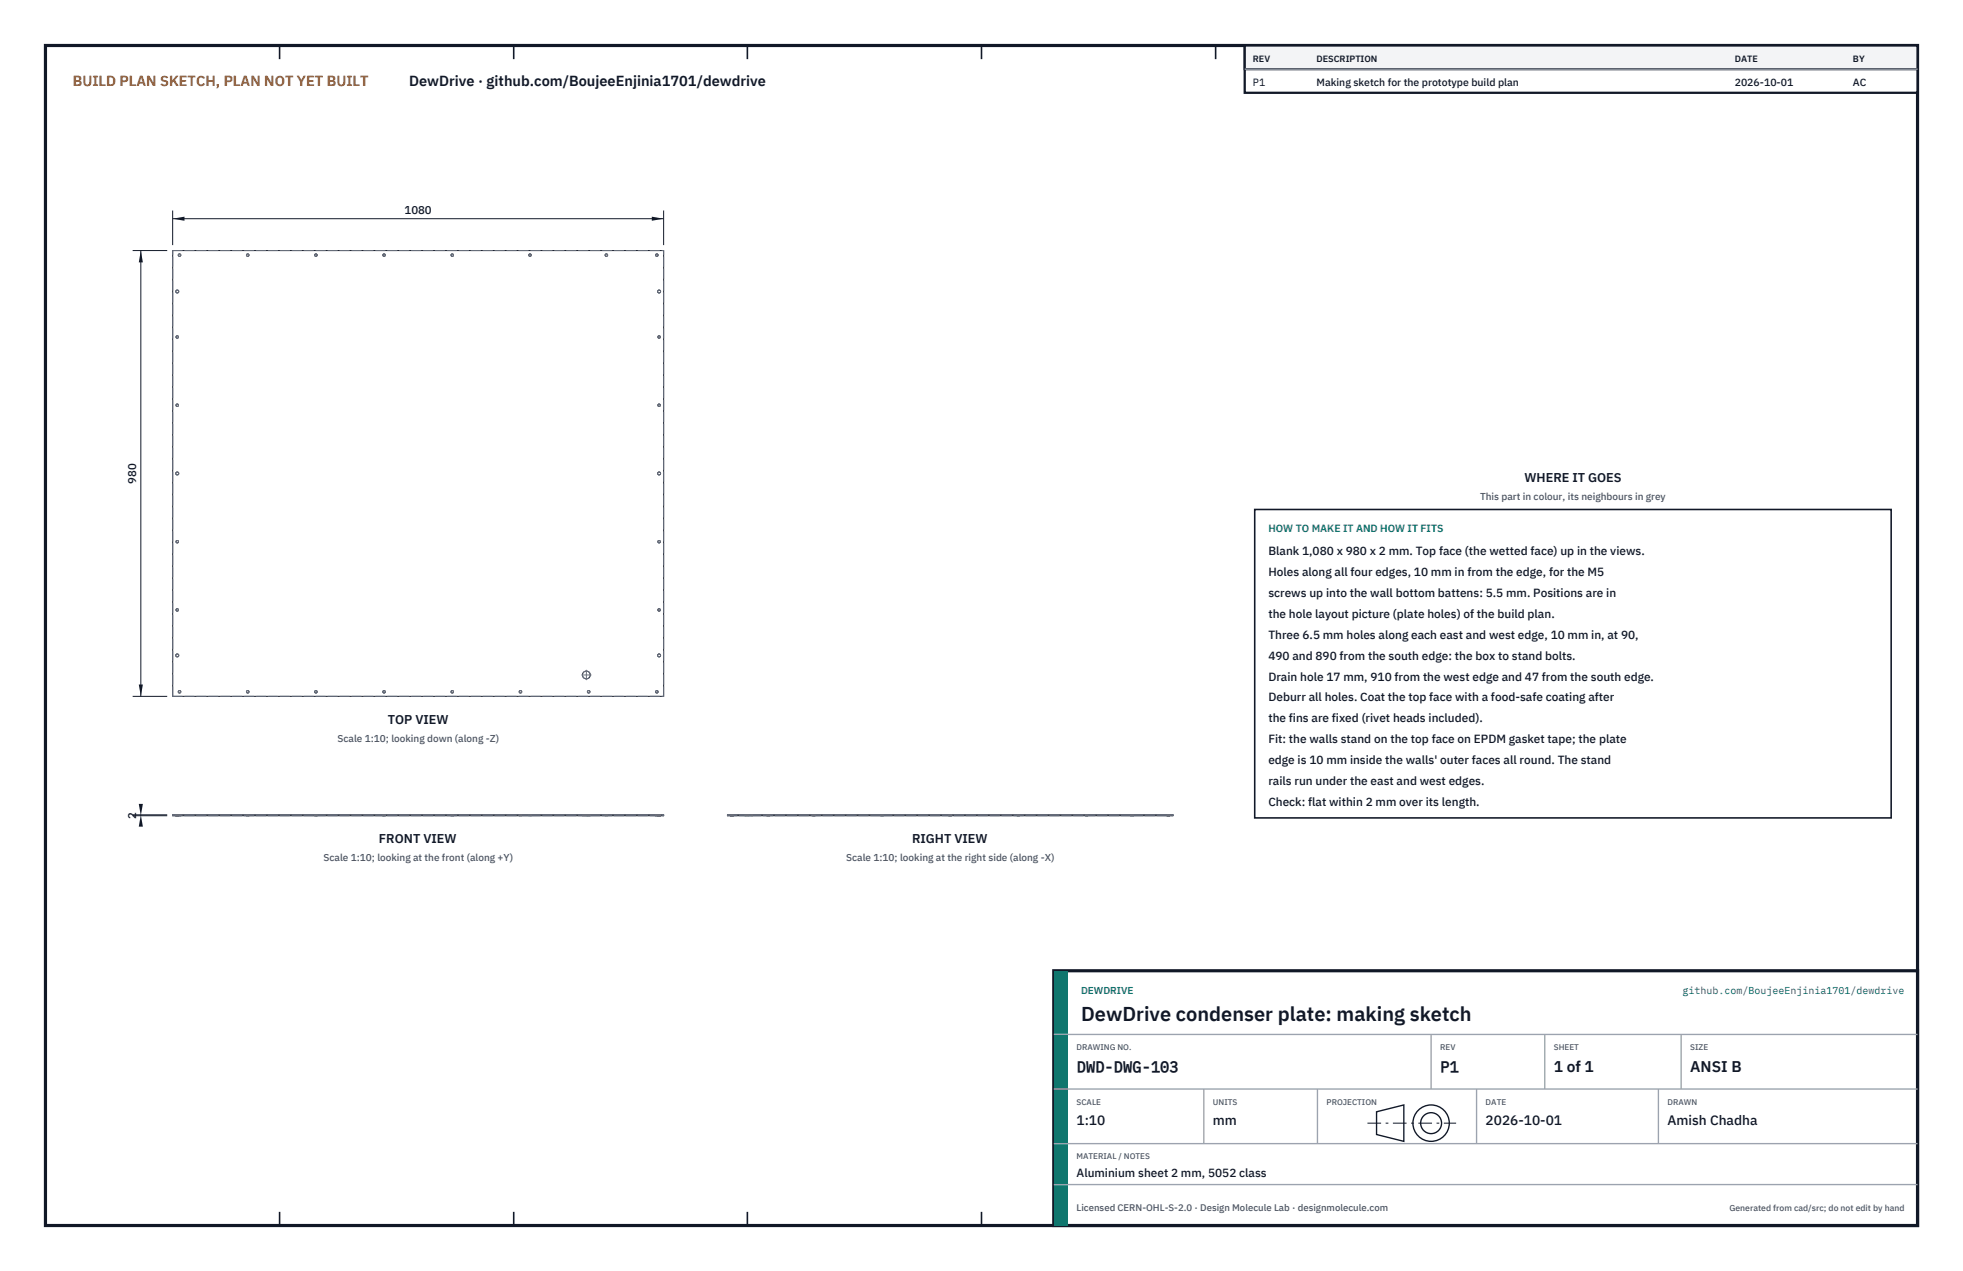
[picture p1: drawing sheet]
<svg xmlns="http://www.w3.org/2000/svg" width="432mm" height="279mm" viewBox="0 0 432 279" stroke-linecap="round" stroke-linejoin="round" font-family="sans-serif">
<defs><g id="words">
<text font-size="4.4" fill="#111827" x="237.8" y="224.4">DewDrive condenser plate: making sketch</text>
<g font-size="3.4" fill="#111827">
<text x="236.8" y="235.6">DWD-DWG-103</text>
<text x="316.8" y="235.6">P1</text>
<text x="341.8" y="235.6">1 of 1</text>
<text x="371.8" y="235.6">ANSI B</text>
</g>
<text font-size="3.2" fill="#b45309" x="16" y="19">BUILD PLAN SKETCH, PLAN NOT YET BUILT</text>
<text font-size="3.2" fill="#111827" x="90" y="19">DewDrive · github.com/BoujeeEnjinia1701/dewdrive</text>
<g font-size="3" fill="#111827">
<text x="236.8" y="247.2">1:10</text>
<text x="266.8" y="247.2">mm</text>
<text x="326.8" y="247.2">2026-10-01</text>
<text x="366.8" y="247.2">Amish Chadha</text>
</g>
<g font-size="2.8" fill="#111827">
<text x="335.3" y="106">WHERE IT GOES</text>
<text x="85.3" y="159.1">TOP VIEW</text>
<text x="83.4" y="185.3">FRONT VIEW</text>
<text x="200.6" y="185.3">RIGHT VIEW</text>
</g>
<g font-size="2.6" fill="#111827">
<text x="279" y="122">Blank 1,080 x 980 x 2 mm. Top face (the wetted face) up in the views.</text>
<text x="279" y="126.6">Holes along all four edges, 10 mm in from the edge, for the M5</text>
<text x="279" y="131.2">screws up into the wall bottom battens: 5.5 mm. Positions are in</text>
<text x="279" y="135.8">the hole layout picture (plate holes) of the build plan.</text>
<text x="279" y="140.4">Three 6.5 mm holes along each east and west edge, 10 mm in, at 90,</text>
<text x="279" y="145">490 and 890 from the south edge: the box to stand bolts.</text>
<text x="279" y="149.6">Drain hole 17 mm, 910 from the west edge and 47 from the south edge.</text>
<text x="279" y="154.2">Deburr all holes. Coat the top face with a food-safe coating after</text>
<text x="279" y="158.8">the fins are fixed (rivet heads included).</text>
<text x="279" y="163.4">Fit: the walls stand on the top face on EPDM gasket tape; the plate</text>
<text x="279" y="168">edge is 10 mm inside the walls' outer faces all round. The stand</text>
<text x="279" y="172.6">rails run under the east and west edges.</text>
<text x="279" y="177.2">Check: flat within 2 mm over its length.</text>
<text x="236.8" y="258.8">Aluminium sheet 2 mm, 5052 class</text>
</g>
<g font-size="2.5" fill="#111827">
<text x="89" y="47.1">1080</text>
<text x="30" y="106.3" transform="rotate(-90 30 106.3)">980</text>
<text x="30" y="180" transform="rotate(-90 30 180)">2</text>
</g>
<g font-size="2.3" fill="#111827">
<text x="275.6" y="18.8">P1</text>
<text x="289.6" y="18.8">Making sketch for the prototype build plan</text>
<text x="381.6" y="18.8">2026-10-01</text>
<text x="407.6" y="18.8">AC</text>
</g>
<text font-size="2.3" fill="#0f766e" x="279" y="117">HOW TO MAKE IT AND HOW IT FITS</text>
<g font-size="2.2" fill="#4b5563">
<text x="325.6" y="110">This part in colour, its neighbours in grey</text>
<text x="74.2" y="163.1">Scale 1:10; looking down (along -Z)</text>
<text x="71.1" y="189.3">Scale 1:10; looking at the front (along +Y)</text>
<text x="186.1" y="189.3">Scale 1:10; looking at the right side (along -X)</text>
</g>
<g font-size="2.2" fill="#0f766e">
<text x="237.8" y="218.4">DEWDRIVE</text>
<text x="370.1" y="218.4">github.com/BoujeeEnjinia1701/dewdrive</text>
</g>
<text font-size="2.1" fill="#4b5563" x="236.8" y="266.2">Licensed CERN-OHL-S-2.0 · Design Molecule Lab · designmolecule.com</text>
<g font-size="2" fill="#111827">
<text x="275.6" y="13.6">REV</text>
<text x="289.6" y="13.6">DESCRIPTION</text>
<text x="381.6" y="13.6">DATE</text>
<text x="407.6" y="13.6">BY</text>
</g>
<text font-size="1.9" fill="#4b5563" x="380.4" y="266.2">Generated from cad/src; do not edit by hand</text>
<g font-size="1.8" fill="#4b5563">
<text x="236.8" y="230.8">DRAWING NO.</text>
<text x="316.8" y="230.8">REV</text>
<text x="341.8" y="230.8">SHEET</text>
<text x="371.8" y="230.8">SIZE</text>
<text x="236.8" y="242.8">SCALE</text>
<text x="266.8" y="242.8">UNITS</text>
<text x="291.8" y="242.8">PROJECTION</text>
<text x="326.8" y="242.8">DATE</text>
<text x="366.8" y="242.8">DRAWN</text>
<text x="236.8" y="254.8">MATERIAL / NOTES</text>
</g>
</g></defs>
<path d="M10 10h411.8v259.4h-411.8z" fill="none" stroke="#111827" stroke-width=".7" stroke-linecap="butt"/>
<g fill="none" stroke="#111827" stroke-width=".35">
<path d="M61.5 10v3M113 10v3M164.4 10v3M215.9 10v3M267.4 10v3M318.9 10v3M370.3 10v3M61.5 266.4v3M113 266.4v3M164.4 266.4v3M215.9 266.4v3M267.4 266.4v3"/>
<path d="M318.9 266.4v3M370.3 266.4v3"/>
</g>
<g fill="none" stroke="#111727" stroke-width=".22">
<path d="M38 55.1h108v98h-108zM39.3 55.9h.4v.4h-.4zM54.3 55.9h.4v.4h-.4zM69.3 55.9h.4v.4h-.4zM84.3 55.9h.4v.4h-.4zM99.3 55.9h.4v.4h-.4zM116.4 55.9h.4v.4h-.4zM133.2 55.9h.4v.4h-.4zM144.3 55.9h.4v.4h-.4zM38.8 63.8h.4v.5h-.4zM38.8 73.9h.4v.4h-.4zM144.8 63.8h.4v.5h-.4z"/>
<path d="M144.8 73.9h.4v.4h-.4zM38.8 88.9h.4v.4h-.4zM144.8 88.9h.4v.4h-.4zM38.8 103.8h.4v.5h-.4zM38.8 118.9h.4v.4h-.4zM144.8 103.8h.4v.5h-.4zM144.8 118.9h.4v.4h-.4zM38.8 133.9h.4v.4h-.4zM144.8 133.9h.4v.4h-.4zM38.8 143.8h.4v.5h-.4zM39.3 151.9h.4v.4h-.4zM54.3 151.9h.4v.4h-.4z"/>
<path d="M69.3 151.9h.4v.4h-.4zM84.3 151.9h.4v.4h-.4zM99.3 151.9h.4v.4h-.4zM114.3 151.9h.4v.4h-.4zM129.3 151.9h.4v.4h-.4zM144.3 151.9h.4v.4h-.4zM144.8 143.8h.4v.5h-.4zM38 179.1h108v.2h-108zM160 179.1h98v.2h-98z"/>
<circle cx="129" cy="148.4" r=".86"/>
</g>
<g fill="none" stroke="#6a7180" stroke-width=".22" stroke-dasharray="2.1 .5">
<path d="M38 55.1h108M39.3 55.9h.4v.4h-.4zM54.3 55.9h.4v.4h-.4zM69.3 55.9h.4v.4h-.4zM84.3 55.9h.4v.4h-.4zM99.3 55.9h.4v.4h-.4zM116.4 55.9h.4v.4h-.4zM133.2 55.9h.4v.4h-.4zM144.3 55.9h.4v.4h-.4zM38.8 63.8h.4v.5h-.4zM38.8 73.9h.4v.4h-.4zM144.8 63.8h.4v.5h-.4z"/>
<path d="M144.8 73.9h.4v.4h-.4zM38.8 88.9h.4v.4h-.4zM144.8 88.9h.4v.4h-.4zM38.8 103.8h.4v.5h-.4zM38.8 118.9h.4v.4h-.4zM144.8 103.8h.4v.5h-.4zM144.8 118.9h.4v.4h-.4zM38.8 133.9h.4v.4h-.4zM144.8 133.9h.4v.4h-.4zM38 153.1v-98M38 153.1h108M38.8 143.8h.4v.5h-.4z"/>
<path d="M39.3 151.9h.4v.4h-.4zM54.3 151.9h.4v.4h-.4zM69.3 151.9h.4v.4h-.4zM84.3 151.9h.4v.4h-.4zM99.3 151.9h.4v.4h-.4zM114.3 151.9h.4v.4h-.4zM129.3 151.9h.4v.4h-.4zM144.3 151.9h.4v.4h-.4zM144.8 143.8h.4v.5h-.4zM146 153.1v-98M38 179.3v-.2M38 179.1h108"/>
<path d="M38 179.3h108M38.7 179.1h.6M38.7 179.3h.6M38.7 179.3v-.2M39.2 179.1h.6M39.2 179.3h.6M39.2 179.3v-.2M39.3 179.1h-.6M39.3 179.3h-.6M39.3 179.3v-.2M39.8 179.1h-.6M39.8 179.3h-.6"/>
<path d="M39.8 179.3v-.2M54.2 179.1h.6M54.2 179.3h.6M54.2 179.3v-.2M54.8 179.1h-.6M54.8 179.3h-.6M54.8 179.3v-.2M69.2 179.1h.6M69.2 179.3h.6M69.2 179.3v-.2M69.8 179.1h-.6M69.8 179.3h-.6"/>
<path d="M69.8 179.3v-.2M84.2 179.1h.6M84.2 179.3h.6M84.2 179.3v-.2M84.8 179.1h-.6M84.8 179.3h-.6M84.8 179.3v-.2M99.2 179.1h.6M99.2 179.3h.6M99.2 179.3v-.2M99.8 179.1h-.6M99.8 179.3h-.6"/>
<path d="M99.8 179.3v-.2M114.2 179.1h.6M114.2 179.3h.6M114.2 179.3v-.2M114.8 179.1h-.6M114.8 179.3h-.6M114.8 179.3v-.2M116.3 179.1h.6M116.3 179.3h.6M116.3 179.3v-.2M116.9 179.1h-.6M116.9 179.3h-.6"/>
<path d="M116.9 179.3v-.2M128.1 179.1h1.7M128.1 179.3h1.7M128.1 179.3v-.2M129.2 179.1h.6M129.2 179.3h.6M129.2 179.3v-.2M129.8 179.1h-.6M129.8 179.3h-.6M129.8 179.3v-.2M129.8 179.1h-1.7M129.8 179.3h-1.7"/>
<path d="M133.1 179.1h.6M133.1 179.3h.6M133.1 179.3v-.2M133.7 179.1h-.6M133.7 179.3h-.6M133.7 179.3v-.2M144.2 179.1h.6M144.2 179.3h.6M144.2 179.3v-.2M144.7 179.1h.6M144.7 179.3h.6M144.7 179.3v-.2"/>
<path d="M144.8 179.1h-.6M144.8 179.3h-.6M144.8 179.3v-.2M145.3 179.1h-.6M145.3 179.3h-.6M145.3 179.3v-.2M146 179.3v-.2M160 179.3v-.2M160 179.1h98M160 179.3h98M160.7 179.1h.3M160.7 179.3h.3"/>
<path d="M160.7 179.3v-.2M161 179.1h.3M161 179.3h.3M161.3 179.1h-.6M161.3 179.3h-.6M161.3 179.3v-.2M163.9 179.1h.8M163.9 179.3h.8M163.9 179.3v-.2M164.7 179.1h.9M164.7 179.3h.9M165.6 179.1h-1.7"/>
<path d="M165.6 179.3h-1.7M165.6 179.3v-.2M168.7 179.1h.3M168.7 179.3h.3M168.7 179.3v-.2M169 179.1h.3M169 179.3h.3M169.3 179.1h-.6M169.3 179.3h-.6M169.3 179.3v-.2M178.7 179.1h.3M178.7 179.3h.3"/>
<path d="M178.7 179.3v-.2M179 179.1h.3M179 179.3h.3M179.3 179.1h-.6M179.3 179.3h-.6M179.3 179.3v-.2M193.7 179.1h.3M193.7 179.3h.3M193.7 179.3v-.2M194 179.1h.3M194 179.3h.3M194.3 179.1h-.6"/>
<path d="M194.3 179.3h-.6M194.3 179.3v-.2M208.7 179.1h.3M208.7 179.3h.3M208.7 179.3v-.2M209 179.1h.3M209 179.3h.3M209.3 179.1h-.6M209.3 179.3h-.6M209.3 179.3v-.2M223.7 179.1h.3M223.7 179.3h.3"/>
<path d="M223.7 179.3v-.2M224 179.1h.3M224 179.3h.3M224.3 179.1h-.6M224.3 179.3h-.6M224.3 179.3v-.2M238.7 179.1h.3M238.7 179.3h.3M238.7 179.3v-.2M239 179.1h.3M239 179.3h.3M239.3 179.1h-.6"/>
<path d="M239.3 179.3h-.6M239.3 179.3v-.2M248.7 179.1h.3M248.7 179.3h.3M248.7 179.3v-.2M249 179.1h.3M249 179.3h.3M249.3 179.1h-.6M249.3 179.3h-.6M249.3 179.3v-.2M256.7 179.1h.3M256.7 179.3h.3"/>
<path d="M256.7 179.3v-.2M257 179.1h.3M257 179.3h.3M257.3 179.1h-.6M257.3 179.3h-.6M257.3 179.3v-.2M258 179.3v-.2"/>
<circle cx="129" cy="148.4" r=".86"/>
</g>
<path d="M127.9 148.4h2.1M129 149.4v-2.1M129 179.3v-.2M164.7 179.3v-.2" fill="none" stroke="#6a7180" stroke-width=".22" stroke-dasharray="4.2 .5 0 .5"/>
<path d="M38 46.3v7.6M38 48.1h108M146 46.3v7.6" fill="none" stroke="#111827" stroke-width=".22"/>
<path d="M38 48.1l2.6-.5v.9zM143.4 47.6v.9l2.6-.4z" fill="#111827"/>
<path d="M29.2 55.1h7.6M31 55.1v98M29.2 153.1h7.6" fill="none" stroke="#111827" stroke-width=".22"/>
<path d="M31 55.1l-.5 2.6h.9zM30.5 150.5h.9l-.4 2.6z" fill="#111827"/>
<path d="M29.2 179.1h7.6M29.2 179.3h7.6M31 179.1v.2" fill="none" stroke="#111827" stroke-width=".22"/>
<path d="M31 179.1l-.5 2.6h.9zM30.5 176.7h.9l-.4 2.6z" fill="#111827"/>
<path d="M276 112h140v67.8h-140z" fill="#fff" stroke="#111827" stroke-width=".35"/>
<path d="M273.8 10h148v10.4h-148z" fill="#fff" stroke="#111827" stroke-width=".5"/>
<path d="M273.8 10h148v5.2h-148z" fill="#f3f4f6" stroke="#111827" stroke-width=".5"/>
<path d="M273.8 15.2h148" fill="none" stroke="#9ca3af" stroke-width=".3"/>
<path d="M231.8 213.4h190v56h-190z" fill="#fff" stroke="#111827" stroke-width=".7" stroke-linecap="butt"/>
<path d="M231.8 213.4h3v56h-3z" fill="#0f766e"/>
<path d="M231.8 227.4h190M231.8 239.4h190M264.8 239.4v12M289.8 239.4v12M314.8 227.4v12M324.8 239.4v12M339.8 227.4v12M364.8 239.4v12M369.8 227.4v12M231.8 251.4h190M231.8 260.4h190" fill="none" stroke="#9ca3af" stroke-width=".3"/>
<g fill="none" stroke="#111827" stroke-width=".3">
<path d="M302.8 244.4l6-1.5v8l-6-1.5z"/>
<circle cx="314.8" cy="246.9" r="4"/>
<circle cx="314.8" cy="246.9" r="2.3"/>
</g>
<path d="M300.8 246.9h19.5" fill="none" stroke="#111827" stroke-width=".22" stroke-dasharray="3 1 .6 1" stroke-linecap="butt"/>
<use href="#words"/>
</svg>
